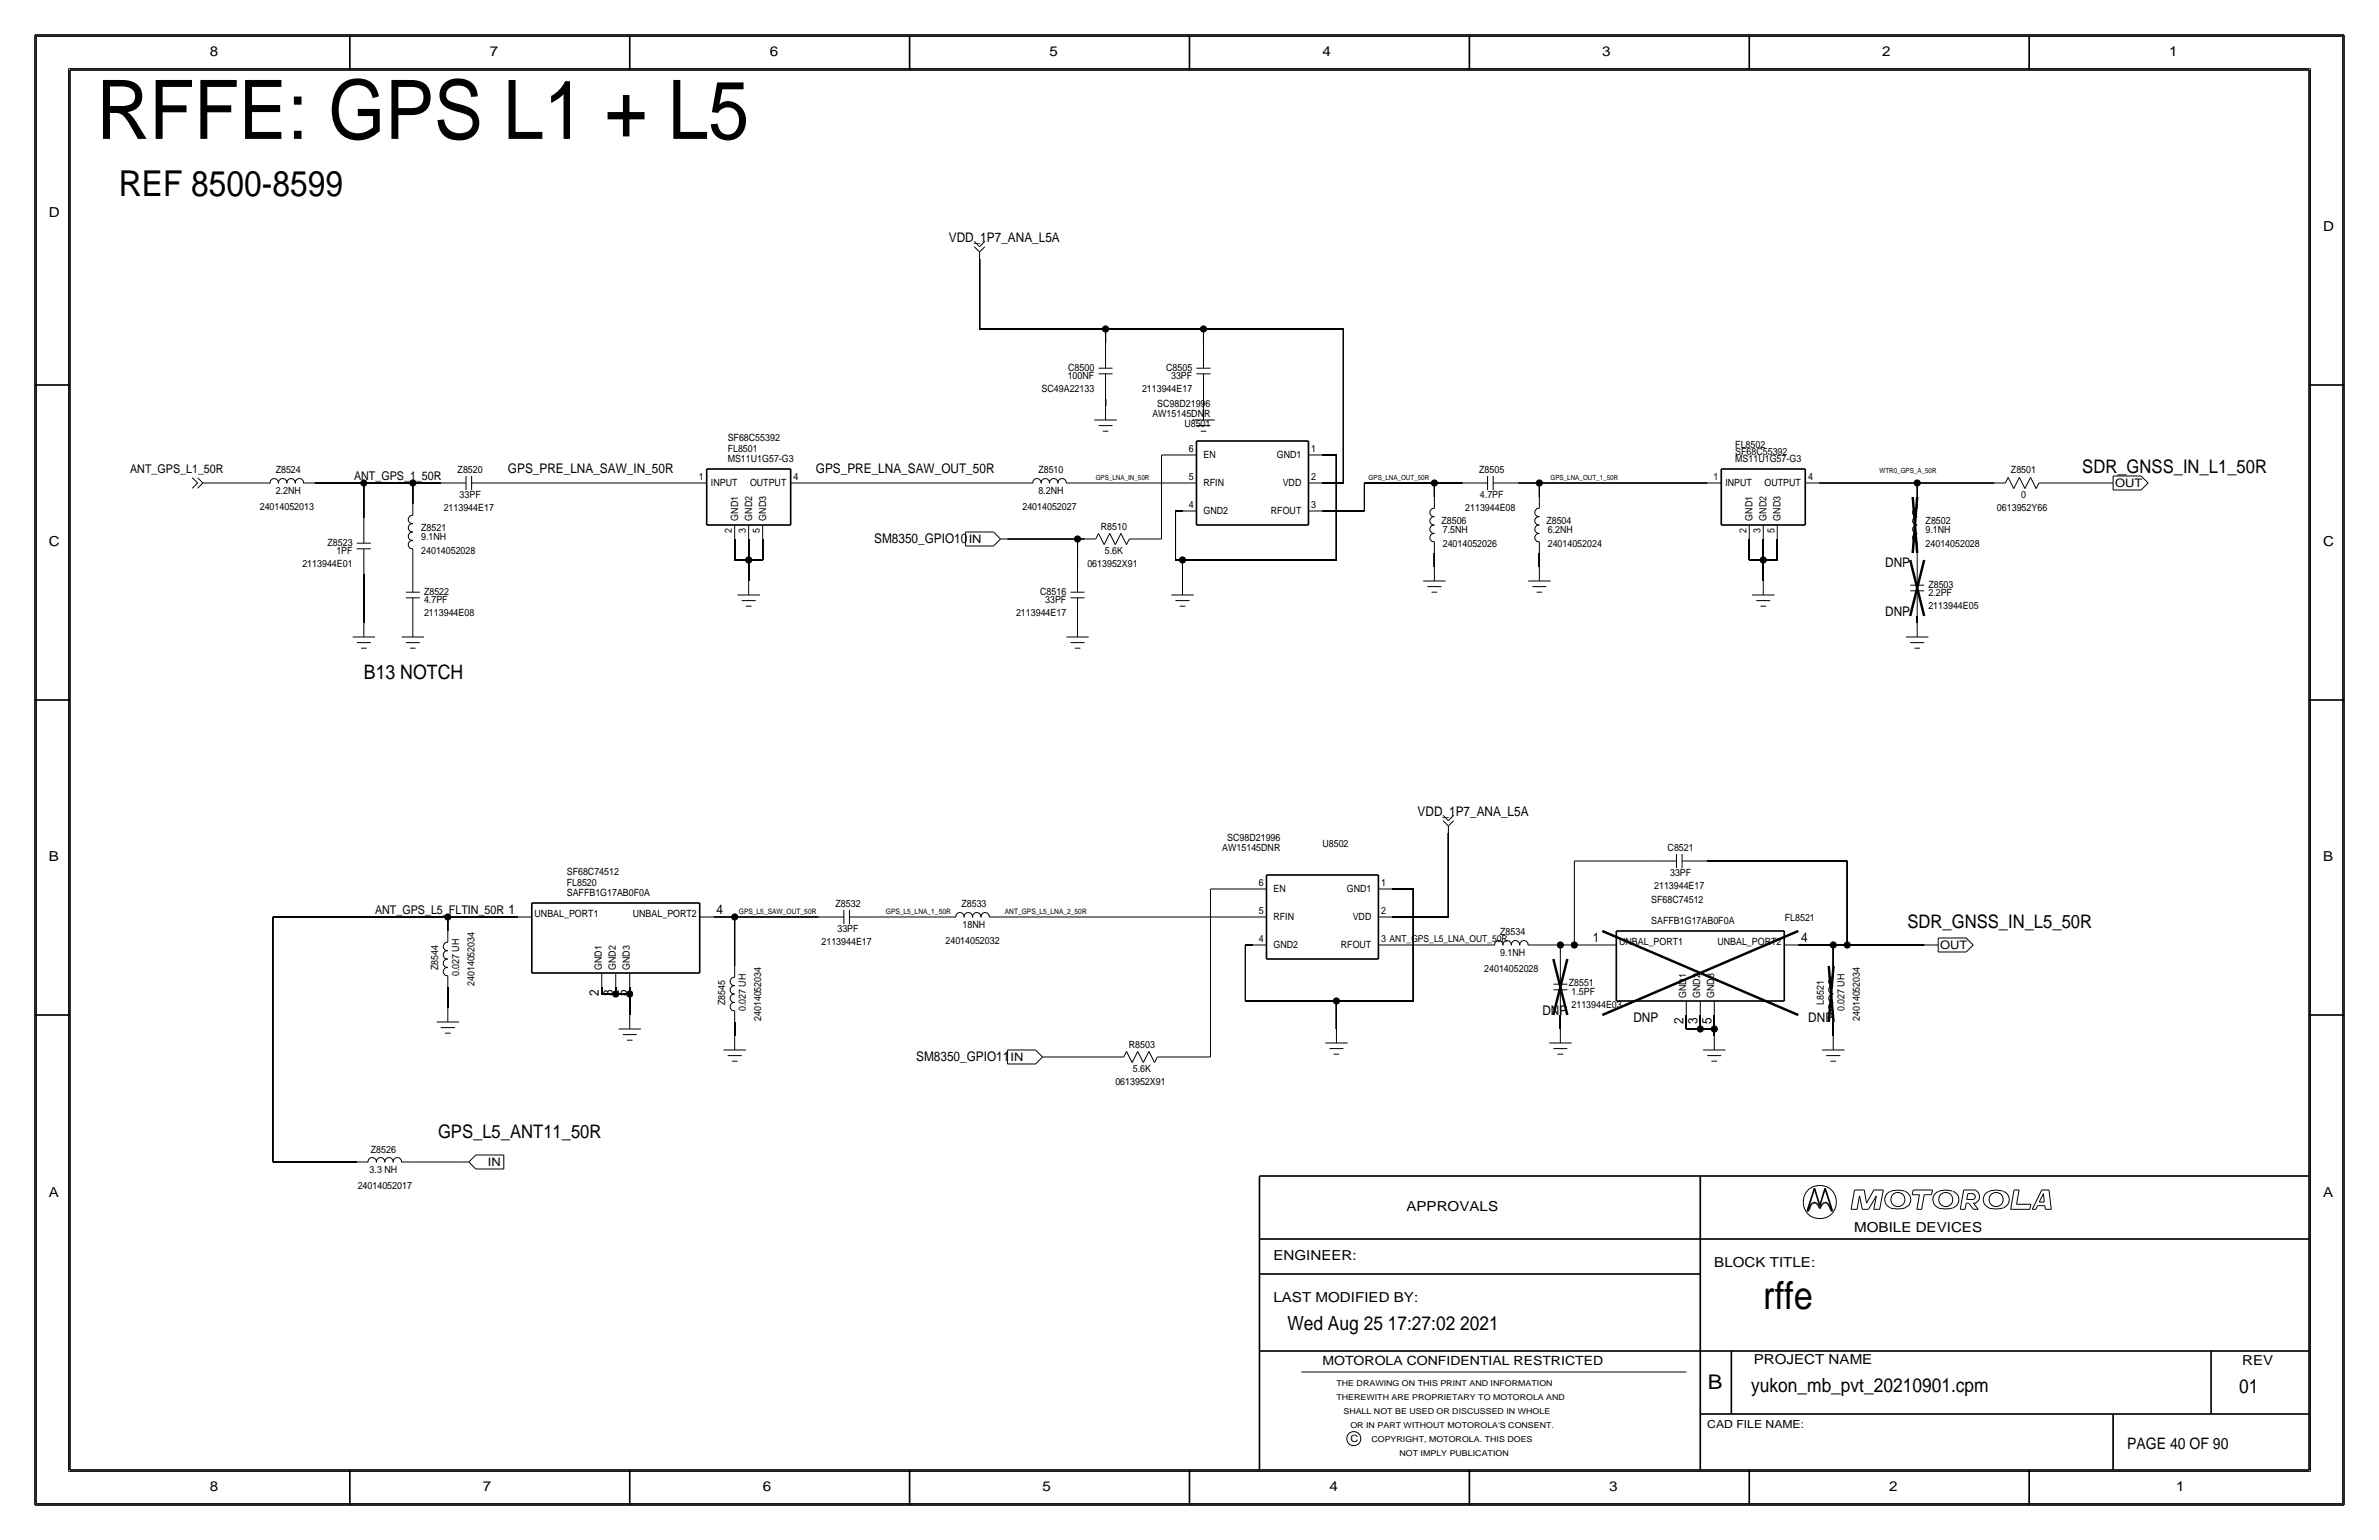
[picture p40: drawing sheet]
<svg xmlns="http://www.w3.org/2000/svg" width="432mm" height="279mm" viewBox="0 0 432 279" stroke-linecap="round" stroke-linejoin="round" font-family="sans-serif">
<defs><g id="words">
<text font-size="14.9" x="17.5" y="25.2">RFFE: GPS L1 + L5</text>
<text font-size="7" x="320" y="237.5">rffe</text>
<text font-size="6.5" x="21.6" y="35.6">REF 8500-8599</text>
<text font-size="3.7" x="310" y="252.1">B</text>
<text font-size="3.6" x="66" y="123.2">B13 NOTCH</text>
<g font-size="3.5">
<text x="233.7" y="241.3">Wed Aug 25 17:27:02 2021</text>
<text x="317.9" y="252.6">yukon_mb_pvt_20210901.cpm</text>
<text x="406.4" y="252.7">01</text>
</g>
<g font-size="3.4">
<text x="378" y="85.9">SDR_GNSS_IN_L1_50R</text>
<text x="346.2" y="168.4">SDR_GNSS_IN_L5_50R</text>
<text x="79.5" y="206.5">GPS_L5_ANT11_50R</text>
</g>
<text font-size="2.9" x="386.1" y="262.9">PAGE 40 OF 90</text>
<g font-size="2.5">
<text x="38.1" y="10.2">8</text>
<text x="88.9" y="10.2">7</text>
<text x="139.7" y="10.2">6</text>
<text x="190.5" y="10.2">5</text>
<text x="240" y="10.2">4</text>
<text x="290.8" y="10.2">3</text>
<text x="341.6" y="10.2">2</text>
<text x="393.7" y="10.2">1</text>
<text x="8.9" y="39.4">D</text>
<text x="421.6" y="41.9">D</text>
<text x="8.9" y="99.1">C</text>
<text x="421.6" y="99.1">C</text>
<text x="8.9" y="156.2">B</text>
<text x="421.6" y="156.2">B</text>
<text x="8.9" y="217.2">A</text>
<text x="255.3" y="219.7">APPROVALS</text>
<text x="421.6" y="217.2">A</text>
<text x="336.5" y="223.5">MOBILE DEVICES</text>
<text x="231.1" y="228.6">ENGINEER:</text>
<text x="311.1" y="229.9">BLOCK TITLE:</text>
<text x="231.1" y="236.2">LAST MODIFIED BY:</text>
<text x="318.3" y="247.5">PROJECT NAME</text>
<text x="407" y="247.6">REV</text>
<text x="38.1" y="270.5">8</text>
<text x="87.6" y="270.5">7</text>
<text x="138.4" y="270.5">6</text>
<text x="189.2" y="270.5">5</text>
<text x="241.3" y="270.5">4</text>
<text x="292.1" y="270.5">3</text>
<text x="342.9" y="270.5">2</text>
<text x="395" y="270.5">1</text>
</g>
<g font-size="2.4">
<text x="172.2" y="43.9">VDD_1P7_ANA_L5A</text>
<text x="92.2" y="85.9">GPS_PRE_LNA_SAW_IN_50R</text>
<text x="148.1" y="85.9">GPS_PRE_LNA_SAW_OUT_50R</text>
<text x="158.7" y="98.6">SM8350_GPIO10</text>
<text x="342.2" y="102.9">DNP</text>
<text x="342.2" y="111.8">DNP</text>
<text x="257.3" y="148.1">VDD_1P7_ANA_L5A</text>
<text x="130" y="165.9">4</text>
<text x="289.1" y="170.9">1</text>
<text x="326.9" y="170.9">4</text>
<text x="108.7" y="180.8" transform="rotate(-90 108.7 180.8)">2</text>
<text x="111.3" y="180.8" transform="rotate(-90 111.3 180.8)">3</text>
<text x="113.8" y="180.8" transform="rotate(-90 113.8 180.8)">5</text>
<text x="280" y="184.1">DNP</text>
<text x="296.5" y="185.4">DNP</text>
<text x="305.6" y="185.9" transform="rotate(-90 305.6 185.9)">2</text>
<text x="308.1" y="185.9" transform="rotate(-90 308.1 185.9)">3</text>
<text x="310.6" y="185.9" transform="rotate(-90 310.6 185.9)">5</text>
<text x="328.2" y="185.4">DNP</text>
<text x="166.3" y="192.5">SM8350_GPIO11</text>
</g>
<text font-size="2.3" x="240" y="247.6">MOTOROLA CONFIDENTIAL RESTRICTED</text>
<g font-size="2.2">
<text x="23.6" y="85.9">ANT_GPS_L1_50R</text>
<text x="64.3" y="87.1">ANT_GPS_1_50R</text>
<text x="68.1" y="165.9">ANT_GPS_L5_FLTIN_50R 1</text>
</g>
<g font-size="2.1">
<text x="383.9" y="88.4">OUT</text>
<text x="175.8" y="98.5">IN</text>
<text x="352.1" y="172.3">OUT</text>
<text x="183.4" y="192.5">IN</text>
<text x="88.5" y="211.5">IN</text>
</g>
<text font-size="2" x="309.9" y="259.1">CAD FILE NAME:</text>
<g font-size="1.8">
<text x="189.1" y="71.1">SC49A22133</text>
<text x="193.8" y="68.8">100NF</text>
<text x="193.9" y="67.3">C8500</text>
<text x="207.3" y="71.1">2113944E17</text>
<text x="211.7" y="67.3">C8505</text>
<text x="212.6" y="68.8">33PF</text>
<text x="209.2" y="75.6">AW15145DNR</text>
<text x="210" y="73.8">SC98D21996</text>
<text x="215" y="77.5">U8501</text>
<text x="132.1" y="80">SF68C55392</text>
<text x="132.1" y="83.8">MS11U1G57-G3</text>
<text x="132.1" y="81.9">FL8501</text>
<text x="215.8" y="82">6</text>
<text x="218.4" y="83.2">EN</text>
<text x="231.7" y="83.2">GND1</text>
<text x="238" y="82">1</text>
<text x="315" y="83.8">MS11U1G57-G3</text>
<text x="315" y="81.3">FL8502</text>
<text x="315" y="82.5">SF68C55392</text>
<text x="50" y="89.7">2.2NH</text>
<text x="50" y="85.9">Z8524</text>
<text x="83.1" y="85.9">Z8520</text>
<text x="126.9" y="87.1">1</text>
<text x="129" y="88.2">INPUT</text>
<text x="136.1" y="88.2">OUTPUT</text>
<text x="144" y="87.1">4</text>
<text x="188.5" y="89.7">8.2NH</text>
<text x="188.5" y="85.9">Z8510</text>
<text x="215.8" y="87.1">5</text>
<text x="218.4" y="88.2">RFIN</text>
<text x="232.8" y="88.2">VDD</text>
<text x="238" y="87.1">2</text>
<text x="268.5" y="85.9">Z8505</text>
<text x="311" y="87.1">1</text>
<text x="313.2" y="88.2">INPUT</text>
<text x="320.3" y="88.2">OUTPUT</text>
<text x="328.2" y="87.1">4</text>
<text x="365" y="85.9">Z8501</text>
<text x="47.1" y="92.5">24014052013</text>
<text x="80.5" y="92.7">2113944E17</text>
<text x="83.4" y="90.4">33PF</text>
<text x="134" y="94.5" transform="rotate(-90 134 94.5)">GND1</text>
<text x="136.5" y="94.5" transform="rotate(-90 136.5 94.5)">GND2</text>
<text x="139" y="94.5" transform="rotate(-90 139 94.5)">GND3</text>
<text x="185.6" y="92.5">24014052027</text>
<text x="215.8" y="92.2">4</text>
<text x="218.4" y="93.3">GND2</text>
<text x="230.7" y="93.3">RFOUT</text>
<text x="238" y="92.2">3</text>
<text x="261.6" y="95">Z8506</text>
<text x="265.9" y="92.7">2113944E08</text>
<text x="268.6" y="90.4">4.7PF</text>
<text x="280.7" y="95.1">Z8504</text>
<text x="318.1" y="94.5" transform="rotate(-90 318.1 94.5)">GND1</text>
<text x="320.6" y="94.5" transform="rotate(-90 320.6 94.5)">GND2</text>
<text x="323.2" y="94.5" transform="rotate(-90 323.2 94.5)">GND3</text>
<text x="349.5" y="95.1">Z8502</text>
<text x="362.5" y="92.7">0613952Y66</text>
<text x="366.8" y="90.3">0</text>
<text x="59.4" y="99.1">Z8523</text>
<text x="61.1" y="100.6">1PF</text>
<text x="76.5" y="96.3">Z8521</text>
<text x="76.5" y="98">9.1NH</text>
<text x="76.5" y="100.6">24014052028</text>
<text x="132.8" y="96.7" transform="rotate(-90 132.8 96.7)">2</text>
<text x="135.4" y="96.7" transform="rotate(-90 135.4 96.7)">3</text>
<text x="137.9" y="96.7" transform="rotate(-90 137.9 96.7)">5</text>
<text x="199.8" y="96.2">R8510</text>
<text x="200.5" y="100.4">5.6K</text>
<text x="261.9" y="96.8">7.5NH</text>
<text x="261.9" y="99.3">24014052026</text>
<text x="280.9" y="96.8">6.2NH</text>
<text x="280.9" y="99.3">24014052024</text>
<text x="317" y="96.7" transform="rotate(-90 317 96.7)">2</text>
<text x="319.5" y="96.7" transform="rotate(-90 319.5 96.7)">3</text>
<text x="322.1" y="96.7" transform="rotate(-90 322.1 96.7)">5</text>
<text x="349.5" y="99.3">24014052028</text>
<text x="349.5" y="96.8">9.1NH</text>
<text x="54.9" y="102.9">2113944E01</text>
<text x="77" y="108">Z8522</text>
<text x="188.8" y="107.9">C8516</text>
<text x="197.4" y="102.9">0613952X91</text>
<text x="350" y="106.7">Z8503</text>
<text x="77" y="111.8">2113944E08</text>
<text x="77" y="109.5">4.7PF</text>
<text x="184.4" y="111.8">2113944E17</text>
<text x="189.7" y="109.5">33PF</text>
<text x="350" y="108.2">2.2PF</text>
<text x="350" y="110.5">2113944E05</text>
<text x="221.9" y="154.4">AW15145DNR</text>
<text x="222.7" y="152.6">SC98D21996</text>
<text x="240" y="153.7">U8502</text>
<text x="302.7" y="154.4">C8521</text>
<text x="102.9" y="160.7">FL8520</text>
<text x="102.9" y="158.7">SF68C74512</text>
<text x="228.5" y="160.8">6</text>
<text x="231.1" y="161.9">EN</text>
<text x="244.4" y="161.9">GND1</text>
<text x="250.7" y="160.8">1</text>
<text x="300.2" y="161.3">2113944E17</text>
<text x="303.1" y="159">33PF</text>
<text x="97" y="166.4">UNBAL_PORT1</text>
<text x="102.9" y="162.6">SAFFB1G17AB0F0A</text>
<text x="114.9" y="166.4">UNBAL_PORT2</text>
<text x="151.6" y="164.6">Z8532</text>
<text x="174.5" y="164.6">Z8533</text>
<text x="228.5" y="165.9">5</text>
<text x="231.1" y="167">RFIN</text>
<text x="245.5" y="167">VDD</text>
<text x="250.7" y="165.9">2</text>
<text x="299.7" y="167.6">SAFFB1G17AB0F0A</text>
<text x="299.7" y="163.8">SF68C74512</text>
<text x="324" y="167.1">FL8521</text>
<text x="149.1" y="171.4">2113944E17</text>
<text x="152" y="169.2">33PF</text>
<text x="171.6" y="171.2">24014052032</text>
<text x="174.7" y="168.4">18NH</text>
<text x="228.5" y="170.9">4</text>
<text x="231.1" y="172.1">GND2</text>
<text x="243.4" y="172.1">RFOUT</text>
<text x="250.7" y="170.9">3 ANT_GPS_L5_LNA_OUT_50R</text>
<text x="272.3" y="169.7">Z8534</text>
<text x="272.3" y="173.5">9.1NH</text>
<text x="293.9" y="171.4">UNBAL_PORT1</text>
<text x="311.7" y="171.4">UNBAL_PORT2</text>
<text x="79.6" y="176" transform="rotate(-90 79.6 176)">Z8544</text>
<text x="83.3" y="177.1" transform="rotate(-90 83.3 177.1)">0.027 UH</text>
<text x="86.1" y="178.9" transform="rotate(-90 86.1 178.9)">24014052034</text>
<text x="109.2" y="176" transform="rotate(-90 109.2 176)">GND1</text>
<text x="111.8" y="176" transform="rotate(-90 111.8 176)">GND2</text>
<text x="114.3" y="176" transform="rotate(-90 114.3 176)">GND3</text>
<text x="269.4" y="176.3">24014052028</text>
<text x="284.7" y="178.9">Z8551</text>
<text x="131.6" y="182.4" transform="rotate(-90 131.6 182.4)">Z8545</text>
<text x="135.4" y="183.5" transform="rotate(-90 135.4 183.5)">0.027 UH</text>
<text x="138.2" y="185.3" transform="rotate(-90 138.2 185.3)">24014052034</text>
<text x="285.2" y="182.9">2113944E03</text>
<text x="285.2" y="180.6">1.5PF</text>
<text x="306.1" y="181.1" transform="rotate(-90 306.1 181.1)">GND1</text>
<text x="308.6" y="181.1" transform="rotate(-90 308.6 181.1)">GND2</text>
<text x="311.1" y="181.1" transform="rotate(-90 311.1 181.1)">GND3</text>
<text x="331" y="182.3" transform="rotate(-90 331 182.3)">L8521</text>
<text x="334.8" y="183.5" transform="rotate(-90 334.8 183.5)">0.027 UH</text>
<text x="337.6" y="185.3" transform="rotate(-90 337.6 185.3)">24014052034</text>
<text x="204.9" y="190.1">R8503</text>
<text x="202.4" y="196.8">0613952X91</text>
<text x="205.6" y="194.4">5.6K</text>
<text x="67.3" y="209.1">Z8526</text>
<text x="64.9" y="215.6">24014052017</text>
<text x="67.1" y="212.9">3.3 NH</text>
<text x="245.1" y="261.6">C</text>
</g>
<g font-size="1.5">
<text x="242.6" y="251.5">THE DRAWING ON THIS PRINT AND INFORMATION</text>
<text x="242.6" y="254">THEREWITH ARE PROPRIETARY TO MOTOROLA AND</text>
<text x="243.8" y="256.5">SHALL NOT BE USED OR DISCUSSED IN WHOLE</text>
<text x="245.1" y="259.1">OR IN PART WITHOUT MOTOROLA'S CONSENT.</text>
<text x="248.9" y="261.6">COPYRIGHT, MOTOROLA. THIS DOES</text>
<text x="254" y="264.2">NOT IMPLY PUBLICATION</text>
</g>
<g font-size="1.4">
<text x="134.1" y="165.9">GPS_L5_SAW_OUT_50R</text>
<text x="160.8" y="165.9">GPS_L5_LNA_1_50R</text>
<text x="182.4" y="165.9">ANT_GPS_L5_LNA_2_50R</text>
</g>
<g font-size="1.3">
<text x="198.9" y="87.1">GPS_LNA_IN_50R</text>
<text x="248.4" y="87.1">GPS_LNA_OUT_50R</text>
<text x="281.4" y="87.1">GPS_LNA_OUT_1_50R</text>
<text x="341.1" y="85.9">WTR0_GPS_A_50R</text>
</g>
</g></defs>
<!-- layer: Nets -->
<g fill="none" stroke="#000" stroke-width=".18">
<path d="M177.8 59.7h22.9zM177.8 47v12.7zM200.7 59.7v2.5zM200.7 59.7h17.7zM218.4 59.7v2.5zM218.4 59.7h25.4zM243.8 59.7v27.9zM200.7 72.4v1.3zM218.4 72.4v1.3zM38.1 87.6h8.9zM57.1 87.6h8.9zM66 87.6h8.9z"/>
<path d="M66 87.6v6.4zM74.9 87.6v3.8zM74.9 87.6h5.1zM90.2 87.6h35.5zM133.3 97.8v3.8zM135.9 97.8v3.8zM138.4 97.8v3.8zM146 87.6h39.4zM182.9 97.8h12.7zM195.6 97.8v5.1zM195.6 97.8h1.3zM195.6 87.6h19z"/>
<path d="M207 97.8h3.8zM210.8 82.5v15.3zM210.8 82.5h3.8zM213.4 92.7v8.9zM213.4 92.7h1.2zM240 82.5h2.6zM240 87.6h3.8zM240 92.7h7.7zM242.6 82.5v19.1zM247.6 87.6v5.1zM247.6 87.6h12.7zM260.3 87.6v2.6z"/>
<path d="M260.4 87.6h5zM275.6 87.6h3.8zM279.4 87.6v2.6zM279.4 87.6h30.5zM317.5 97.8v3.8zM320 97.8v3.8zM322.6 97.8v3.8zM330.2 87.6h17.8zM348 87.6v2.6zM348 87.6h14zM372.1 87.6h8.9zM66 104.1v8.9z"/>
<path d="M74.9 101.6v1.3zM133.3 101.6h2.6zM135.9 101.6h2.5zM135.9 101.6v3.8zM213.4 101.6h1.2zM214.6 101.6v3.8zM214.6 101.6h28zM260.3 100.3v2.6zM279.4 100.3v2.6zM317.5 101.6h2.5zM320 101.6v3.8zM320 101.6h2.6z"/>
<path d="M348 111.8v1.2zM348 100.3v1.3zM262.9 151.1v15.3zM285.8 156.2h13.9zM285.8 156.2v15.2zM309.9 156.2h25.4zM335.3 156.2v15.2zM49.5 166.4v44.4zM49.5 166.4h31.8zM81.3 166.4h12.7zM81.3 179.1v3.8zM81.3 166.4v2.5z"/>
<path d="M109.2 179.1v1.2zM111.8 179.1v1.2zM114.3 179.1v1.2zM129.5 166.4h3.8zM133.3 166.4v8.9zM133.4 166.4h15.2zM158.8 166.4h12.6zM181.6 166.4h45.7zM219.7 161.3v30.5zM219.7 161.3h7.6zM226.1 171.4h1.2zM226.1 171.4v10.2z"/>
<path d="M252.7 161.3h3.8zM252.7 171.4h16.5zM252.7 166.4h10.2zM256.5 161.3v20.3zM279.4 171.4h3.8zM283.2 171.5v2.5zM283.2 171.4h2.6zM285.8 171.4h5zM326.4 171.4h6.3zM332.7 171.4v3.9zM332.7 171.4h2.6zM335.3 171.4h13.9z"/>
<path d="M109.2 180.3h2.6zM111.8 180.3h2.5zM114.3 180.3v3.9zM133.3 185.4v2.6zM190.5 191.8h11.4zM212.1 191.8h7.6zM226.1 181.6h16.5zM242.6 181.6v5.1zM242.6 181.6h13.9zM283.2 184.1v2.6zM306.1 184.1v2.6zM306.1 186.7h2.5z"/>
<path d="M308.6 186.7h2.5zM308.6 184.1v2.6zM311.1 186.7v1.3zM311.1 184.1v2.6zM332.7 185.4v2.6zM49.5 210.8h15.3zM74.9 210.8h8.9z"/>
</g>
<g fill="#000" stroke="#000" stroke-width=".18">
<circle cx="200.7" cy="59.7" r=".56"/>
<circle cx="218.4" cy="59.7" r=".56"/>
<circle cx="66" cy="87.6" r=".56"/>
<circle cx="74.9" cy="87.6" r=".56"/>
<circle cx="195.6" cy="97.8" r=".56"/>
<circle cx="260.4" cy="87.6" r=".56"/>
<circle cx="279.4" cy="87.6" r=".56"/>
<circle cx="348" cy="87.6" r=".56"/>
<circle cx="135.9" cy="101.6" r=".56"/>
<circle cx="214.6" cy="101.6" r=".56"/>
<circle cx="320" cy="101.6" r=".56"/>
<circle cx="81.3" cy="166.4" r=".56"/>
<circle cx="133.3" cy="166.4" r=".56"/>
<circle cx="283.2" cy="171.4" r=".56"/>
<circle cx="285.8" cy="171.4" r=".56"/>
<circle cx="332.7" cy="171.4" r=".56"/>
<circle cx="335.3" cy="171.4" r=".56"/>
<circle cx="111.8" cy="180.3" r=".56"/>
<circle cx="114.3" cy="180.3" r=".56"/>
<circle cx="242.6" cy="181.6" r=".56"/>
<circle cx="308.6" cy="186.7" r=".56"/>
<circle cx="311.2" cy="186.7" r=".56"/>
</g>
<!-- layer: Components -->
<g fill="none" stroke="#000" stroke-width=".18">
<path d="M176.8 43.8l1 1zM176.8 44.8l1 .9zM177.8 44.8l1-1zM177.8 45.7l1-.9zM177.8 45.7v1.3zM198.6 76.2h4.1zM199.4 66.8h2.5zM199.4 67.8h2.5zM199.4 77.2h2.5zM200.2 78.2h1zM200.7 67.8v4.6zM200.7 62.2v4.6z"/>
<path d="M200.7 73.7v2.5zM216.4 76.2h4.1zM217.2 66.8h2.5zM217.2 67.8h2.5zM217.2 77.2h2.5zM217.9 78.2h1zM218.4 67.8v4.6zM218.4 62.2v4.6zM218.4 73.7v2.5zM34.9 86.7l1 .9zM35.9 87.6l-1 1zM35.9 86.7l.9 .9z"/>
<path d="M36.8 87.6l-.9 1zM36.8 87.6h1.3zM47 87.6h2zM49 87.7a.75 .75 0 0 1 .8-.9 .75 .75 0 0 1 .7 .9M50.5 87.7a.75 .75 0 0 1 .8-.9 .75 .75 0 0 1 .7 .9M52.1 87.7a.75 .75 0 0 1 .7-.9 .75 .75 0 0 1 .7 .9M53.6 87.7a.75 .75 0 0 1 .7-.9 .75 .75 0 0 1 .8 .9M55.1 87.6h2.1zM64.8 99.6h2.5zM64.8 98.6h2.5zM66 99.6v4.5zM66 94v4.6z"/>
<path d="M74.9 99.6v2zM74.9 91.4v2.1zM74.9 93.5a.74 .74 0 0 0-.8 .8 .74 .74 0 0 0 .8 .7M74.9 96.6a.74 .74 0 0 0-.8 .7 .74 .74 0 0 0 .8 .7M74.9 98.1a.74 .74 0 0 0-.8 .7 .74 .74 0 0 0 .8 .8M74.9 95a.74 .74 0 0 0-.8 .8 .74 .74 0 0 0 .8 .7M80 87.6h4.6zM84.6 86.4v2.5zM85.6 87.6h4.6zM85.6 86.4v2.5zM125.7 87.6h2.6zM133.3 95.3v2.5z"/>
<path d="M135.9 95.3v2.5zM138.4 95.3v2.5zM143.5 87.6h2.5zM175.3 96.5h5zM175.3 96.5v2.6zM175.3 99.1h5zM180.3 96.5l1.3 1.3zM181.6 97.8l-1.3 1.3zM181.6 97.8h1.3zM185.4 87.6h2.1zM187.5 87.7a.75 .75 0 0 1 .7-.9 .75 .75 0 0 1 .7 .9M189 87.7a.75 .75 0 0 1 .7-.9 .75 .75 0 0 1 .7 .9"/>
<path d="M190.5 87.7a.75 .75 0 0 1 .7-.9 .75 .75 0 0 1 .8 .9M192 87.7a.75 .75 0 0 1 .8-.9 .75 .75 0 0 1 .7 .9M193.5 87.6h2.1zM196.9 97.8h2zM199.4 96.8l-.5 1zM199.4 96.8l1 2zM201.4 96.8l-1 2zM201.4 96.8l1 2zM203.5 96.8l1 2zM203.5 96.8l-1.1 2zM205 97.8l-.5 1zM205 97.8h2z"/>
<path d="M214.6 82.5h2.6zM214.6 87.6h2.6zM214.6 92.7h2.6zM237.5 92.7h2.5zM237.5 87.6h2.5zM237.5 82.5h2.5zM260.3 98.3v2zM260.3 90.2v2zM260.3 92.3a.74 .74 0 0 0-.8 .7 .74 .74 0 0 0 .8 .7M260.3 95.3a.74 .74 0 0 0-.8 .7 .74 .74 0 0 0 .8 .8M260.3 96.8a.74 .74 0 0 0-.8 .8 .74 .74 0 0 0 .8 .7M260.3 93.8a.74 .74 0 0 0-.8 .7 .74 .74 0 0 0 .8 .7"/>
<path d="M265.4 87.6h4.6zM270 86.4v2.5zM271 87.6h4.6zM271 86.4v2.5zM279.4 98.3v2zM279.4 90.2v2zM279.4 92.3a.74 .74 0 0 0-.8 .7 .74 .74 0 0 0 .8 .7M279.4 95.3a.74 .74 0 0 0-.8 .7 .74 .74 0 0 0 .8 .8M279.4 96.8a.74 .74 0 0 0-.8 .8 .74 .74 0 0 0 .8 .7M279.4 93.8a.74 .74 0 0 0-.8 .7 .74 .74 0 0 0 .8 .7M309.9 87.6h2.5zM317.5 95.3v2.5z"/>
<path d="M320 95.3v2.5zM322.6 95.3v2.5zM327.7 87.6h2.5zM348 98.3v2zM348 90.2v2zM348 92.3a.74 .74 0 0 0-.9 .7 .74 .74 0 0 0 .9 .7M348 95.3a.74 .74 0 0 0-.9 .7 .74 .74 0 0 0 .9 .8M348 96.8a.74 .74 0 0 0-.9 .8 .74 .74 0 0 0 .9 .7M348 93.8a.74 .74 0 0 0-.9 .7 .74 .74 0 0 0 .9 .7M362 87.6h2zM364.5 86.6l-.5 1zM364.5 86.6l1 2z"/>
<path d="M366.5 86.6l-1 2zM366.5 86.6l1 2zM368.6 86.6l-1.1 2zM368.6 86.6l1 2zM370.1 87.6l-.5 1zM370.1 87.6h2zM381 87.6h2.5zM383.5 86.4h5.1zM383.5 88.9h5.1zM383.5 86.4v2.5zM388.6 86.4l1.3 1.2zM389.9 87.6l-1.3 1.3z"/>
<path d="M64 115.6h4.1zM64.8 116.6h2.5zM65.5 117.6h1zM66 113v2.6zM72.9 115.6h4.1zM73.7 107.4h2.5zM73.7 116.6h2.5zM73.7 108.5h2.5zM74.4 117.6h1zM74.9 108.5v4.5zM74.9 102.9v4.5zM74.9 113v2.6z"/>
<path d="M133.9 107.9h4zM134.6 109h2.6zM135.4 110h1zM135.9 105.4v2.5zM193.5 115.6h4.1zM194.3 107.4h2.5zM194.3 108.5h2.5zM194.3 116.6h2.5zM195.1 117.6h1zM195.6 108.5v4.5zM195.6 102.9v4.5zM195.6 113v2.6z"/>
<path d="M212.6 107.9h4.1zM213.4 109h2.5zM214.1 110h1zM214.6 105.4v2.5zM258.3 105.4h4.1zM259.1 106.4h2.5zM259.8 107.4h1.1zM260.3 102.9v2.5zM277.4 105.4h4zM278.1 106.4h2.6zM278.9 107.4h1zM279.4 102.9v2.5z"/>
<path d="M318 107.9h4.1zM318.8 109h2.5zM319.5 110h1zM320 105.4v2.5zM345.9 115.6h4.1zM346.7 107.2h2.5zM346.7 106.2h2.5zM346.7 116.6h2.5zM347.5 117.6h1zM348 107.2v4.6zM348 101.6v4.6zM348 113v2.6z"/>
<path d="M261.9 147.9l1 1zM261.9 148.9l1 1zM262.9 148.9l1-1zM262.9 149.9l1-1zM262.9 149.9v1.2zM299.7 156.2h4.6zM304.3 154.9v2.6zM305.3 156.2h4.6zM305.3 154.9v2.6zM81.3 177v2.1zM81.3 168.9v2zM81.3 172.5a.74 .74 0 0 0-.9 .8 .74 .74 0 0 0 .9 .7"/>
<path d="M81.3 175.6a.74 .74 0 0 0-.9 .7 .74 .74 0 0 0 .9 .7M81.3 174a.74 .74 0 0 0-.9 .8 .74 .74 0 0 0 .9 .7M81.3 171a.74 .74 0 0 0-.9 .7 .74 .74 0 0 0 .9 .8M94 166.4h2.5zM109.2 176.5v2.6zM111.8 176.5v2.6zM114.3 176.5v2.6zM127 166.4h2.5zM133.3 175.3v2zM133.3 178.9a.74 .74 0 0 0-.8 .7 .74 .74 0 0 0 .8 .7M133.3 177.3a.74 .74 0 0 0-.8 .8 .74 .74 0 0 0 .8 .7M148.6 166.4h4.6z"/>
<path d="M153.2 165.1v2.5zM154.2 166.4h4.6zM154.2 165.1v2.5zM171.4 166.4h2.1zM173.5 166.4a.75 .75 0 0 1 .7-.8 .75 .75 0 0 1 .8 .8M175 166.4a.75 .75 0 0 1 .7-.8 .75 .75 0 0 1 .8 .8M176.5 166.4a.75 .75 0 0 1 .8-.8 .75 .75 0 0 1 .7 .8M178.1 166.4a.75 .75 0 0 1 .7-.8 .75 .75 0 0 1 .7 .8M179.6 166.4h2zM227.3 161.3h2.6zM227.3 166.4h2.6zM227.3 171.4h2.6z"/>
<path d="M250.2 171.4h2.5zM250.2 166.4h2.5zM250.2 161.3h2.5zM269.2 171.4h2.1zM271.3 171.5a.75 .75 0 0 1 .7-.9 .75 .75 0 0 1 .7 .9M272.8 171.5a.75 .75 0 0 1 .7-.9 .75 .75 0 0 1 .8 .9M274.3 171.5a.75 .75 0 0 1 .8-.9 .75 .75 0 0 1 .7 .9M275.8 171.5a.75 .75 0 0 1 .8-.9 .75 .75 0 0 1 .7 .9M277.4 171.4h2zM281.9 179.6h2.6zM281.9 178.6h2.6zM283.2 179.6v4.5z"/>
<path d="M283.2 174v4.6zM290.8 171.4h2.6zM323.9 171.4h2.5zM332.7 175.3v2zM332.7 178.9a.74 .74 0 0 0-.8 .7 .74 .74 0 0 0 .8 .7M332.7 177.3a.74 .74 0 0 0-.8 .8 .74 .74 0 0 0 .8 .7M349.3 171.4h2.5zM351.8 170.2h5.1zM351.8 172.7h5.1zM351.8 170.2v2.5zM356.9 170.2l1.2 1.2zM358.1 171.4l-1.2 1.3z"/>
<path d="M79.2 185.4h4.1zM80 186.4h2.5zM80.8 187.5h1zM81.3 182.9v2.5zM112.3 186.7h4zM113 187.7h2.6zM113.8 188.7h1zM114.3 184.2v2.5zM131.3 190.5h4.1zM132.1 191.5h2.5zM132.8 192.5h1.1zM133.3 183.4v2z"/>
<path d="M133.3 188v2.5zM133.3 181.9a.74 .74 0 0 0-.8 .8 .74 .74 0 0 0 .8 .7M133.3 180.4a.74 .74 0 0 0-.8 .7 .74 .74 0 0 0 .8 .8M182.9 190.5h5.1zM182.9 190.5v2.5zM182.9 193h5.1zM188 190.5l1.2 1.3zM189.2 191.8h1.3zM189.2 191.8l-1.2 1.2zM201.9 191.8h2.1zM204.5 190.8l-.5 1zM204.5 190.8l1 2z"/>
<path d="M206.5 190.8l-1 2zM206.5 190.8l1 2zM208.5 190.8l-1 2zM208.5 190.8l1 2zM210.1 191.8l-.6 1zM210.1 191.8h2zM240.5 189.2h4.1zM241.3 190.2h2.5zM242.1 191.3h1zM242.6 186.7v2.5zM281.2 189.2h4zM281.9 190.2h2.6z"/>
<path d="M282.7 191.3h1zM283.2 186.7v2.5zM306.1 181.6v2.5zM308.6 181.6v2.5zM309.1 190.5h4.1zM309.9 191.5h2.5zM310.6 192.5h1.1zM311.1 188v2.5zM311.1 181.6v2.5zM330.7 190.5h4.1zM331.5 191.5h2.5zM332.2 192.5h1z"/>
<path d="M332.7 188v2.5zM332.7 183.4v2zM332.7 181.9a.74 .74 0 0 0-.8 .8 .74 .74 0 0 0 .8 .7M332.7 180.4a.74 .74 0 0 0-.8 .7 .74 .74 0 0 0 .8 .8M64.8 210.8h2zM66.8 210.9a.75 .75 0 0 1 .7-.9 .75 .75 0 0 1 .8 .9M68.3 210.9a.75 .75 0 0 1 .8-.9 .75 .75 0 0 1 .7 .9M69.8 210.9a.75 .75 0 0 1 .8-.9 .75 .75 0 0 1 .7 .9M71.4 210.9a.75 .75 0 0 1 .7-.9 .75 .75 0 0 1 .7 .9M72.9 210.8h2zM83.8 210.8h1.3zM85.1 210.8l1.3 1.3z"/>
<path d="M86.4 209.5l-1.3 1.3zM86.4 209.5h5zM86.4 212.1h5zM91.4 209.5v2.6z"/>
</g>
<g fill="none" stroke="#000" stroke-width=".3">
<path d="M128.3 95.2h15.2zM128.3 85.1h15.2zM128.3 85.1v10.1zM143.5 85.1v10.2zM217.2 80v15.2zM217.2 95.2h20.3zM217.2 80h20.3zM237.5 80v15.2zM312.4 85.1v10.1zM312.4 95.2h15.3zM312.4 85.1h15.3zM327.7 85.1v10.2z"/>
<path d="M229.9 158.8v15.2zM229.9 158.8h20.3zM250.2 158.8v15.2zM96.5 163.8h30.5zM96.5 163.8v12.7zM96.5 176.5h30.5zM127 163.8v12.7zM229.9 174h20.3zM293.4 168.9v12.7zM293.4 168.9h30.4zM323.8 168.9v12.7zM293.4 181.6h30.4z"/>
</g>
<path d="M347.2 90.2l.8 10.1zM348 90.2l-.8 10.1zM346.7 101.6l2.5 10.2zM349.2 101.6l-2.5 10.2zM281.9 174l2.6 10.2zM284.5 174l-2.6 10.1zM290.8 168.9l35.6 15.2zM331.9 175.3l.9 10.1zM332.8 175.3l-.9 10.1zM290.8 184.1l35.6-15.2z" fill="none" stroke="#000" stroke-width=".45"/>
<!-- layer: Page Border and Title Block -->
<g fill="none" stroke="#000" stroke-width=".3">
<path d="M6.3 6.4v266.7zM6.4 6.4h419zM12.7 12.7h406.4zM12.7 12.7v254zM63.5 6.4v6.3zM114.3 6.4v6.3zM165.1 6.4v6.3zM215.9 6.3v6.4zM266.7 6.4v6.3zM317.5 6.4v6.3zM368.3 6.4v6.3zM419.1 12.7v254z"/>
<path d="M425.4 6.4v266.7zM6.3 69.8h6.4zM419.1 69.8h6.3zM6.3 127h6.4zM419.1 127h6.3zM6.3 184.1h6.4zM419.1 184.1h6.3zM228.6 213.4v53.3zM228.6 213.4h190.5zM308.6 213.4v53.3zM328 219.7h.2zM328.4 219.4l-.2 .3z"/>
<path d="M328.6 218.8l-.2 .6zM328.8 218.5l-.2 .3zM329 218.3l.2-.1zM329 218.3l-.2 .2zM329.2 218.2h.2zM329.3 215.6l-1.3 4.1zM329.3 215.6l1 3.1zM329.4 218.2l.2 .1zM329.6 218.3l.3 .2zM329.9 218.5l.2 .3zM330.1 218.8l.2 .5zM330.5 218.8l-.2 .5z"/>
<path d="M330.8 218.5l-.3 .3zM331 218.3l-.2 .2zM331 218.3l.2-.1zM331.2 218.2h.2zM331.3 215.6l1.3 4.1zM331.3 215.6l-1 3.1zM331.4 218.2l.2 .1zM331.6 218.3l.2 .2zM331.8 218.5l.2 .3zM332 218.8l.3 .6zM332.3 219.4l.1 .3zM332.4 219.7h.2z"/>
<path d="M228.6 231.1h80zM228.6 224.8h190.5zM228.6 245.1h190.5zM308.6 256.5h110.5zM314.2 245.1v11.4zM383.5 256.5v10.2zM401.3 245.1v11.4zM6.4 273h419zM12.7 266.7h406.4zM63.5 266.7v6.4zM114.3 266.7v6.4zM165.1 266.7v6.4z"/>
<path d="M215.9 266.7v6.3zM266.7 266.7v6.4zM317.5 266.7v6.4zM368.3 266.7v6.4z"/>
</g>
<g fill="none" stroke="#000" stroke-width=".18">
<path d="M6.6 6.6h418.6zM6.6 6.6v266.2zM12.4 12.4v254.6zM12.4 12.4h407zM419.4 12.4v254.6zM425.2 6.6v266.2zM336 219.4h1.1zM336.6 215.9h1.8zM336.6 215.9l-.6 3.5zM337.5 217l-.4 2.4zM337.5 217l.5 2.4zM338 219.4h1.1z"/>
<path d="M338.4 215.9l.4 2.4zM340.1 219.4h1.1zM340.1 215.9h1.7zM340.1 215.9l-1.3 2.4zM340.6 217l-1.5 2.4zM340.6 217l-.5 2.4zM341.8 215.9l-.6 3.5zM343.1 216.2a1.6 1.6 0 0 0-1 1.5 1.6 1.6 0 0 0 1.1 1.5M345.7 216.1h-.2a4 4 0 0 0-2.3 .1M345.7 216.2a1.59 1.59 0 0 1 1.1 1.5 1.59 1.59 0 0 1-1.1 1.5 5.1 5.1 0 0 1-2.5 0M347.1 216.8h1.3zM347.3 215.9l-.2 .9z"/>
<path d="M347.3 215.9h3.5zM347.9 219.4h.9zM348.4 216.8l-.5 2.6zM349.2 216.8l-.4 2.6zM349.2 216.8h1.4zM350.8 215.9l-.2 .9zM354.4 216.1a3.1 3.1 0 0 0-3.3 .7 1.62 1.62 0 0 0 .8 2.4M354.4 219.2a5.1 5.1 0 0 1-2.5 0M354.5 216.2a1.59 1.59 0 0 1 1 1.5 1.59 1.59 0 0 1-1 1.5M355.8 219.4h.9zM356.4 215.9h2.2zM356.4 215.9l-.6 3.5z"/>
<path d="M356.9 218.3l-.2 1.1zM356.9 218.3h.4zM357 217.6h1.2zM357.2 216.6l-.2 1zM357.2 216.6h1zM357.3 218.3l.9 1.1zM358.1 216.7a.5 .5 0 0 1 .4 .4 .5 .5 0 0 1-.4 .5M358.2 218.3l.9 1.1zM358.2 218.3h.4zM358.2 219.4h.9zM358.5 216a1.24 1.24 0 0 1 .8 1.1 1.24 1.24 0 0 1-.8 1.2M363.5 216.1a3.1 3.1 0 0 0-3.3 .7 1.62 1.62 0 0 0 .8 2.4"/>
<path d="M363.6 219.2a5.1 5.1 0 0 1-2.6 0M363.6 216.2a1.59 1.59 0 0 1 1.1 1.5 1.59 1.59 0 0 1-1.1 1.5M364.9 219.4h3.5zM365.6 215.9l-.7 3.5zM365.6 215.9h.9zM366 218.5h2.6zM366.5 215.9l-.5 2.6zM368.6 218.5l-.2 .9zM368.9 219.4h.6zM369.8 218.7h1.3zM369.8 218.7l-.3 .7zM370.1 218.1h.9z"/>
<path d="M370.6 215.9l-1.7 3.5zM370.6 215.9h1.3zM370.9 216.6l-.8 1.5zM370.9 216.6l.1 1.5zM371.1 218.7l.1 .7zM371.2 219.4h1.1zM371.9 215.9l.4 3.5zM236.2 248.9h69.9zM6.6 272.8h418.6zM12.4 267h407z"/>
<circle cx="330.3" cy="218.1" r="3"/>
<circle cx="344.5" cy="217.6" r="1.28"/>
<circle cx="353.2" cy="217.6" r="1.28"/>
<circle cx="362.3" cy="217.6" r="1.28"/>
<circle cx="245.7" cy="261" r="1.28"/>
</g>
<use href="#words"/>
</svg>
